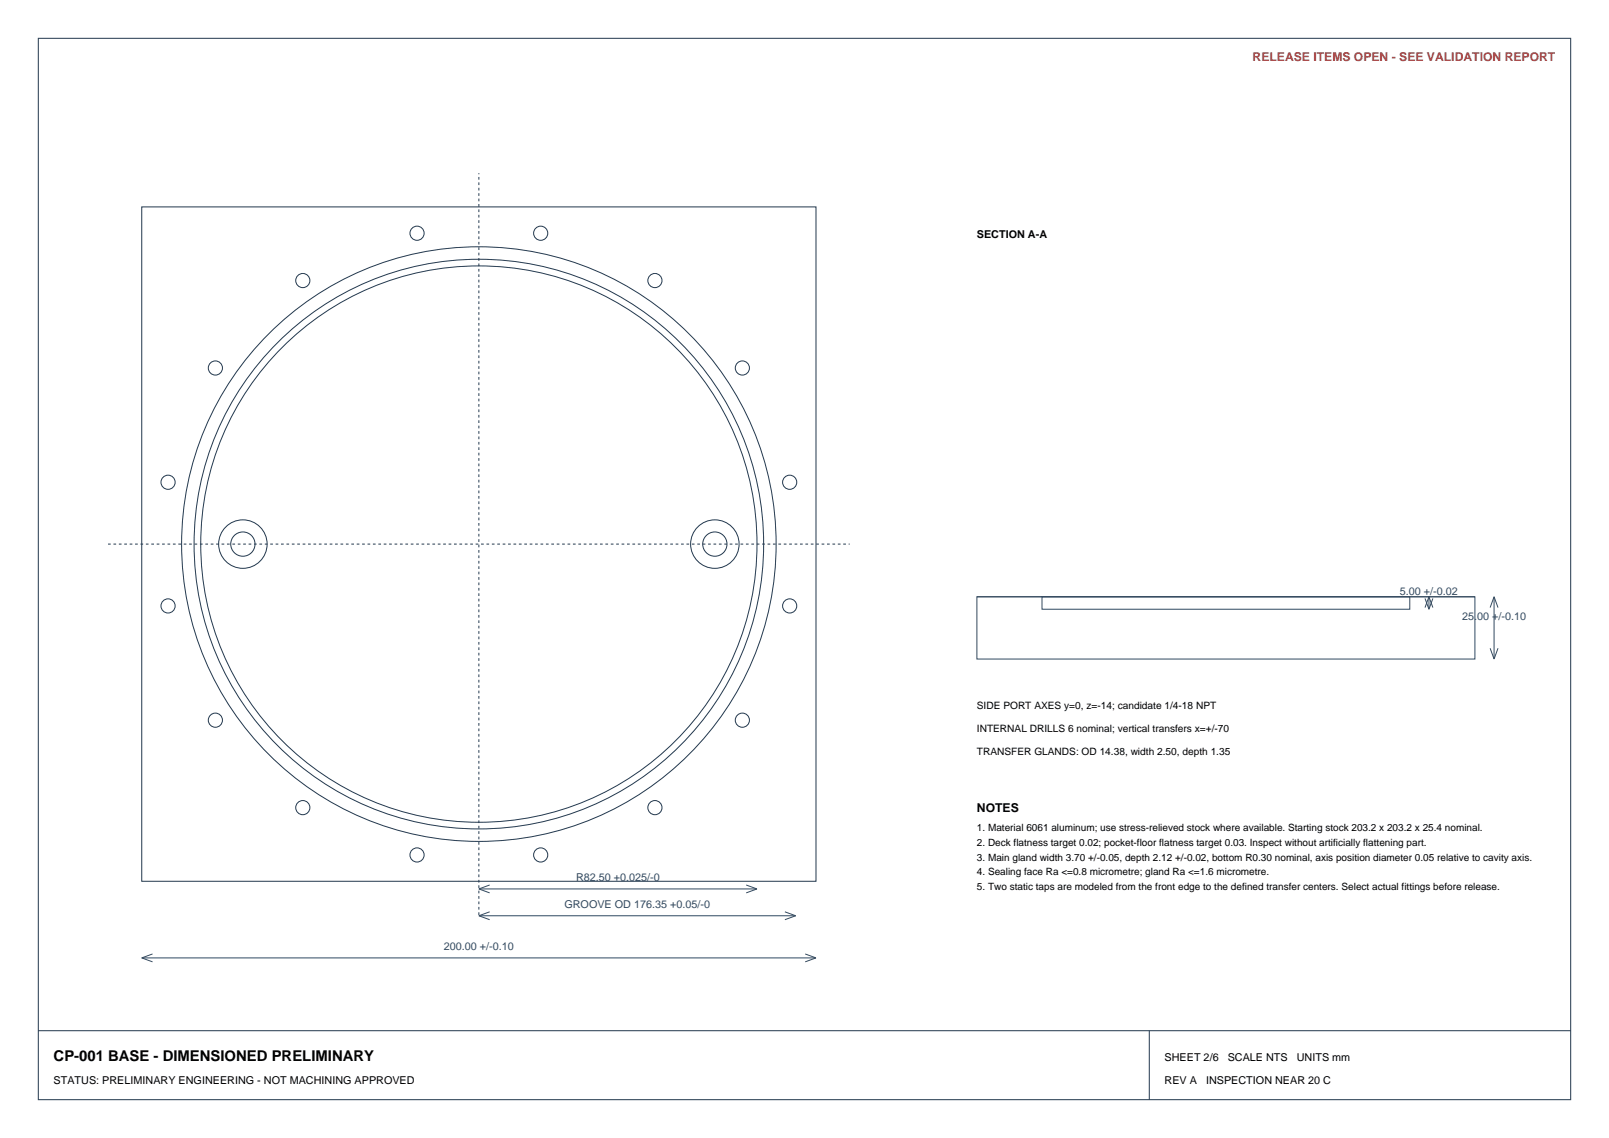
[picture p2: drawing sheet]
<svg xmlns="http://www.w3.org/2000/svg" width="420mm" height="297mm" viewBox="0 0 420 297" stroke-linecap="round" stroke-linejoin="round" font-family="sans-serif">
<defs><g id="words">
<text font-size="3.9" x="14" y="277">CP-001 BASE - DIMENSIONED PRELIMINARY</text>
<text font-size="3.2" fill="#c43b3b" x="327" y="16">RELEASE ITEMS OPEN - SEE VALIDATION REPORT</text>
<text font-size="3.2" x="255" y="212">NOTES</text>
<g font-size="2.8">
<text x="255" y="62">SECTION A-A</text>
<text x="304" y="277">SHEET 2/6</text>
<text x="320.5" y="277">SCALE NTS</text>
<text x="338.5" y="277">UNITS mm</text>
<text x="14" y="283">STATUS: PRELIMINARY ENGINEERING - NOT MACHINING APPROVED</text>
<text x="304" y="283">REV A</text>
<text x="314.8" y="283">INSPECTION NEAR 20 C</text>
</g>
<g font-size="2.8" fill="#304a62">
<text x="365.4" y="155.4">5.00 +/-0.02</text>
<text x="381.6" y="161.9">25.00 +/-0.10</text>
<text x="150.4" y="230">R82.50 +0.025/-0</text>
<text x="147.3" y="237">GROOVE OD 176.35 +0.05/-0</text>
<text x="115.9" y="248">200.00 +/-0.10</text>
</g>
<g font-size="2.6">
<text x="255" y="185">SIDE PORT AXES y=0, z=-14; candidate 1/4-18 NPT</text>
<text x="255" y="191">INTERNAL DRILLS 6 nominal; vertical transfers x=+/-70</text>
<text x="255" y="197">TRANSFER GLANDS: OD 14.38, width 2.50, depth 1.35</text>
<text x="255" y="217">1. Material 6061 aluminum; use stress-relieved stock where available. Starting stock 203.2 x 203.2 x 25.4 nominal.</text>
<text x="255" y="220.8">2. Deck flatness target 0.02; pocket-floor flatness target 0.03. Inspect without artificially flattening part.</text>
<text x="255" y="224.6">3. Main gland width 3.70 +/-0.05, depth 2.12 +/-0.02, bottom R0.30 nominal, axis position diameter 0.05 relative to cavity axis.</text>
<text x="255" y="228.4">4. Sealing face Ra &lt;=0.8 micrometre; gland Ra &lt;=1.6 micrometre.</text>
<text x="255" y="232.2">5. Two static taps are modeled from the front edge to the defined transfer centers. Select actual fittings before release.</text>
</g>
</g></defs>
<g fill="none" stroke="#23384d" stroke-width=".26">
<path d="M10 10h400v277h-400zM37 54h176v176h-176zM10 269h400M300 269v18"/>
<circle cx="79" cy="73.2" r="1.85"/>
<circle cx="108.9" cy="60.9" r="1.85"/>
<circle cx="141.1" cy="60.9" r="1.85"/>
<circle cx="171" cy="73.2" r="1.85"/>
<circle cx="56.2" cy="96" r="1.85"/>
<circle cx="193.8" cy="96" r="1.85"/>
<circle cx="43.9" cy="125.9" r="1.85"/>
<circle cx="206.1" cy="125.9" r="1.85"/>
<circle cx="43.9" cy="158.1" r="1.85"/>
<circle cx="63.4" cy="142" r="6.3"/>
<circle cx="63.4" cy="142" r="3.2"/>
<circle cx="125" cy="142" r="77.6"/>
<circle cx="125" cy="142" r="74.3"/>
<circle cx="125" cy="142" r="72.6"/>
<circle cx="186.6" cy="142" r="6.3"/>
<circle cx="186.6" cy="142" r="3.2"/>
<circle cx="206.1" cy="158.1" r="1.85"/>
<circle cx="56.2" cy="188" r="1.85"/>
<circle cx="193.8" cy="188" r="1.85"/>
<circle cx="79" cy="210.8" r="1.85"/>
<circle cx="171" cy="210.8" r="1.85"/>
<circle cx="108.9" cy="223.1" r="1.85"/>
<circle cx="141.1" cy="223.1" r="1.85"/>
</g>
<path d="M28.2 142h193.6M125 238.8v-193.6" fill="none" stroke="#23384d" stroke-width=".26" stroke-dasharray=".7 .7" stroke-linecap="butt"/>
<g fill="none" stroke="#304a62" stroke-width=".26">
<path d="M255 155.8h130v16.2h-130zM255 155.8h130M272 155.8h96v3.2h-96zM372 156.2l1 2.8M373 155.8v3.2M373 155.8l1 2.8M373 155.8l-1 2.8M374 156.2l-1 2.8M390 155.8v16.2M390 155.8l1 2.8M390 155.8l-1 2.8M389 169.2l1 2.8"/>
<path d="M391 169.2l-1 2.8M125 232h72.6M125 232l2.8 1M125 239h82.7M125 239l2.8 1M127.8 231l-2.8 1M127.8 238l-2.8 1M194.8 231l2.8 1M197.6 232l-2.8 1M204.9 238l2.8 1M207.7 239l-2.8 1M37 250h176"/>
<path d="M37 250l2.8 1M39.8 249l-2.8 1M210.2 249l2.8 1M213 250l-2.8 1"/>
</g>
<use href="#words"/>
</svg>
